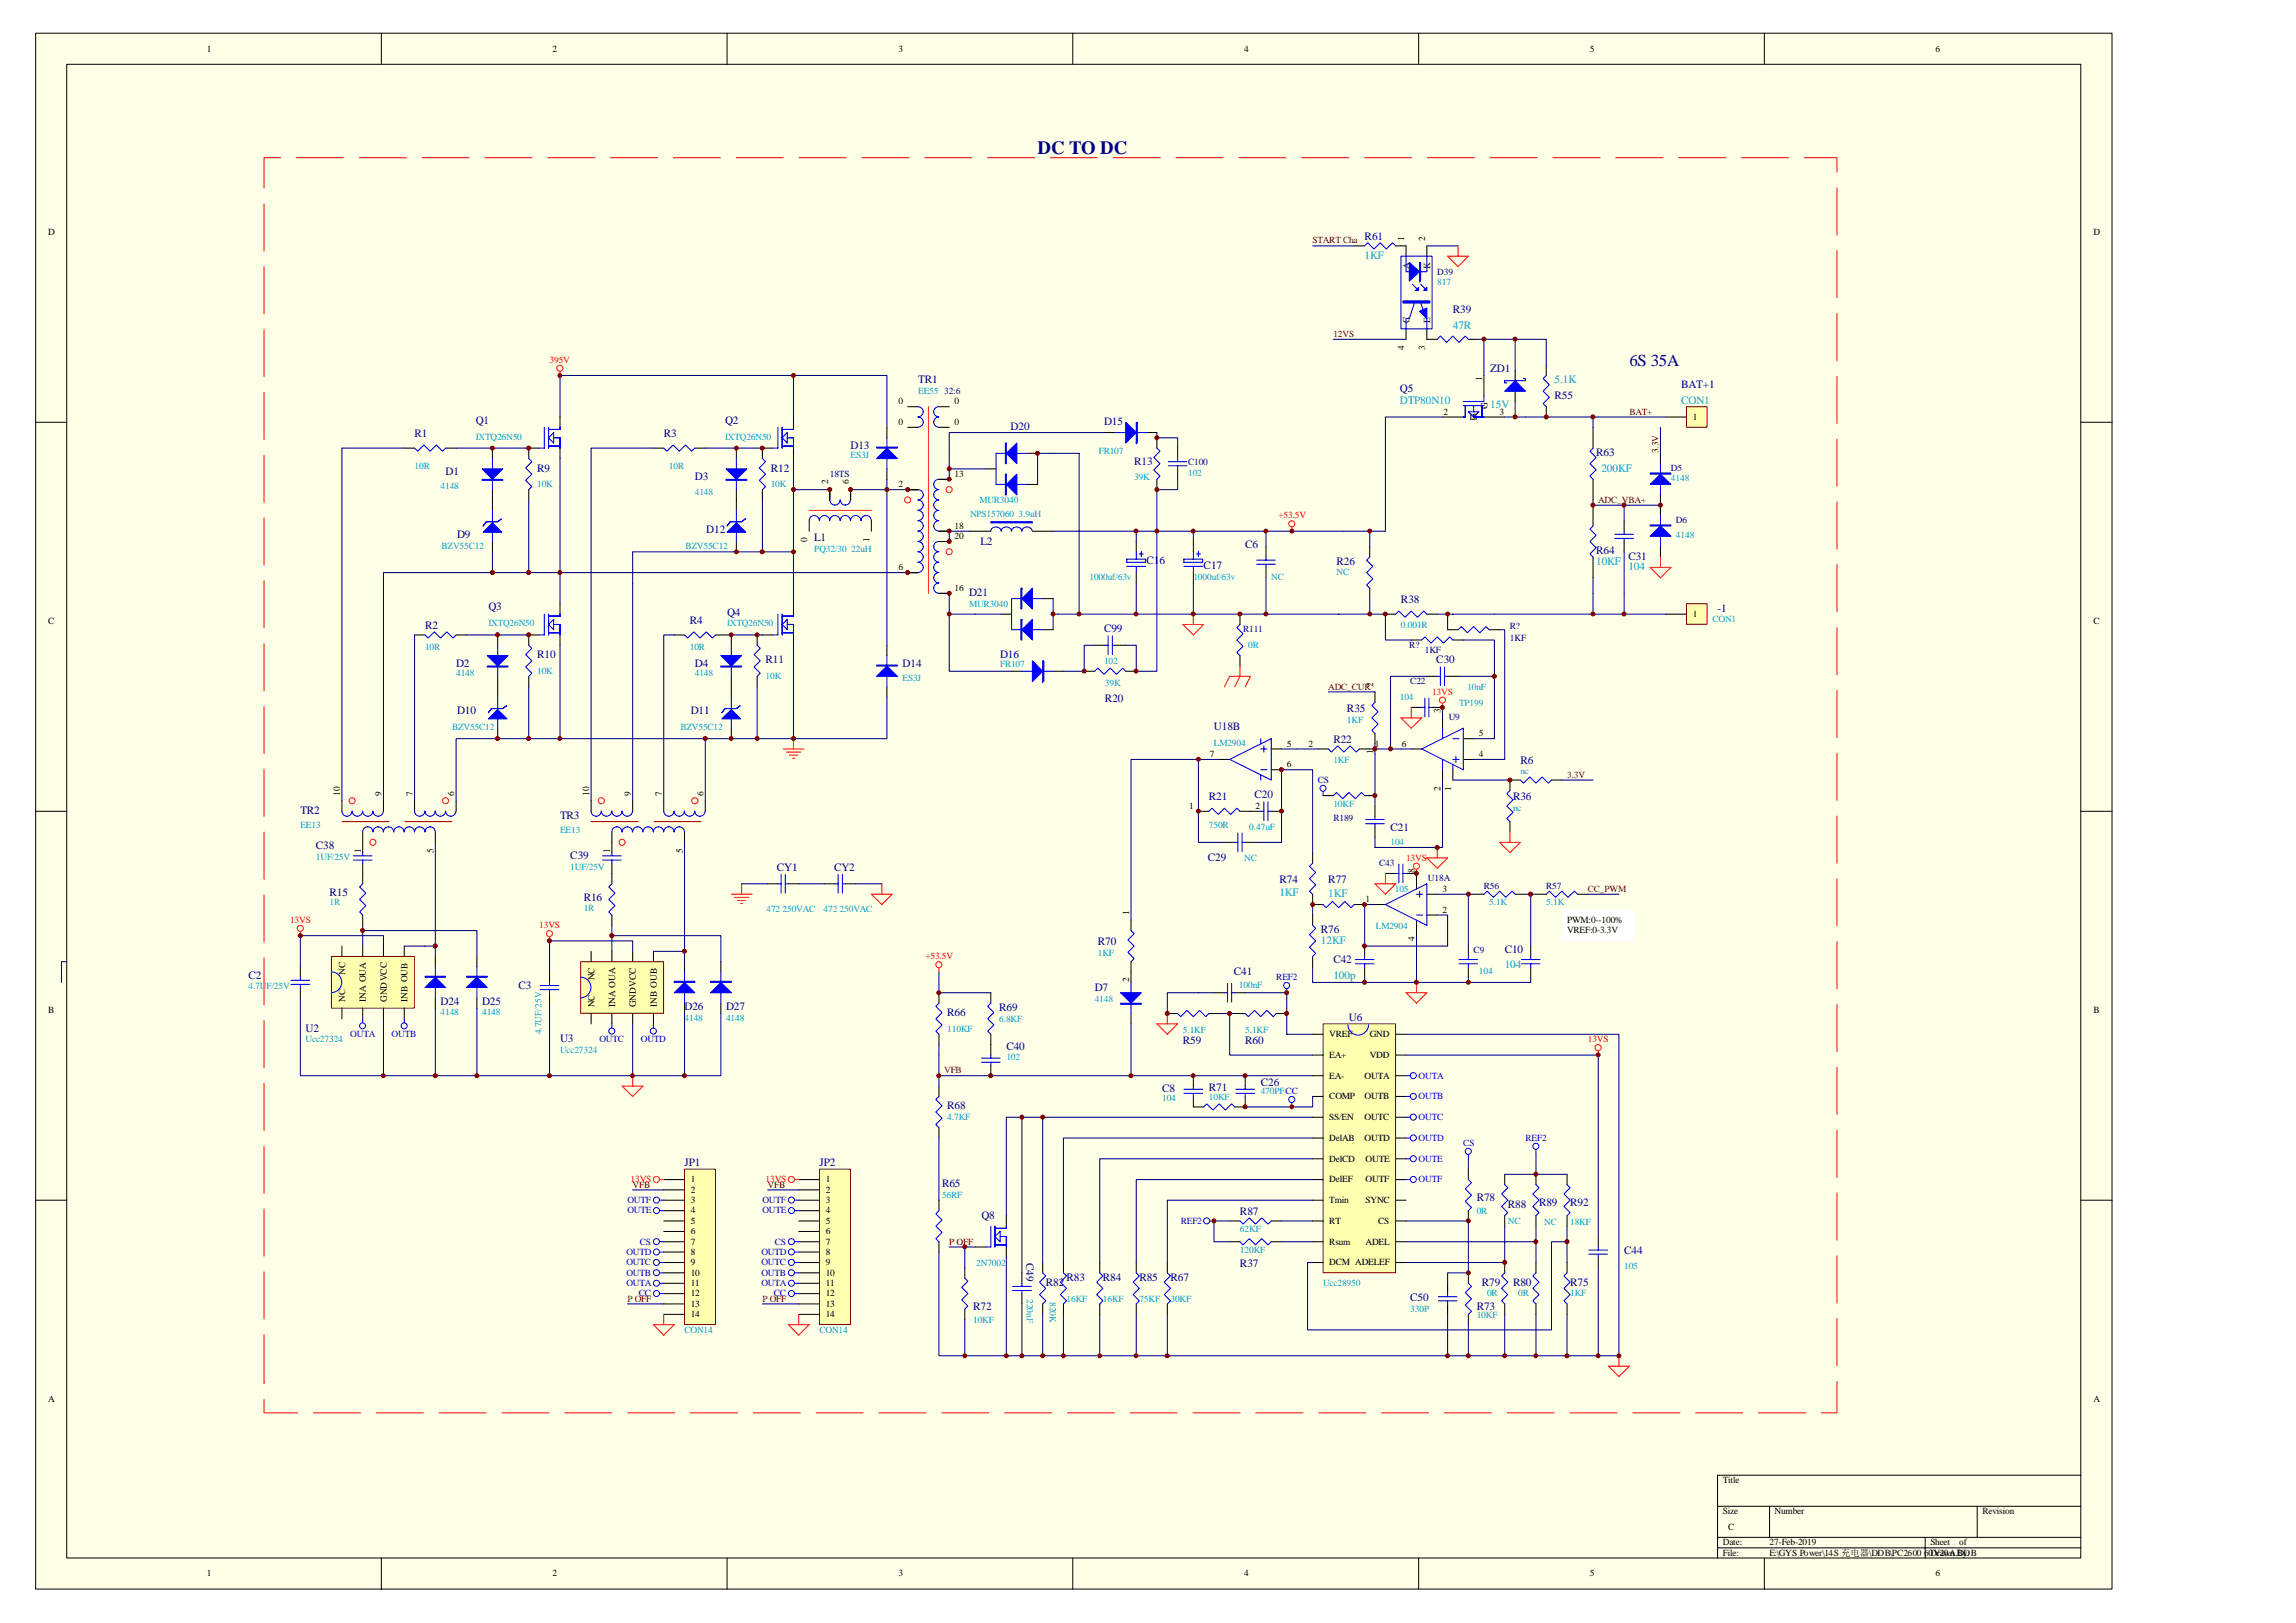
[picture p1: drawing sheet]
<svg xmlns="http://www.w3.org/2000/svg" width="297mm" height="210mm" viewBox="0 0 297 210" stroke-linecap="round" stroke-linejoin="round" font-family="sans-serif">
<defs><g id="words">
<text font-size="2.4" fill="#000080" x="134.2" y="19.9">DC TO DC</text>
<text font-size="2.2" fill="#000080" x="210.8" y="47.4">6S 35A</text>
<g font-size="1.5" fill="#000080">
<text x="176.5" y="31.1">R61</text>
<text x="188" y="40.5">R39</text>
<text x="118.8" y="49.6">TR1</text>
<text x="181.1" y="50.7">Q5</text>
<text x="192.8" y="48.1">ZD1</text>
<text x="201.1" y="51.6">R55</text>
<text x="217.5" y="50.2">BAT+1</text>
<text x="53.6" y="56.6">R1</text>
<text x="61.5" y="54.8">Q1</text>
<text x="85.9" y="56.6">R3</text>
<text x="93.8" y="54.8">Q2</text>
<text x="110" y="58">D13</text>
<text x="130.7" y="55.6">D20</text>
<text x="142.8" y="54.9">D15</text>
<text x="206.5" y="59">R63</text>
<text x="57.7" y="61.4">D1</text>
<text x="69.5" y="61">R9</text>
<text x="89.9" y="62.1">D3</text>
<text x="99.7" y="61">R12</text>
<text x="146.7" y="60.2">R13</text>
<text x="59.1" y="69.6">D9</text>
<text x="91.4" y="68.9">D12</text>
<text x="105.3" y="70">L1</text>
<text x="126.8" y="70.5">L2</text>
<text x="161.1" y="70.9">C6</text>
<text x="206.5" y="71.7">R64</text>
<text x="125.4" y="77.1">D21</text>
<text x="148.3" y="72.9">C16</text>
<text x="155.7" y="73.6">C17</text>
<text x="172.9" y="73.1">R26</text>
<text x="210.7" y="72.4">C31</text>
<text x="55" y="81.4">R2</text>
<text x="63.2" y="79">Q3</text>
<text x="89.2" y="80.7">R4</text>
<text x="94.1" y="79.7">Q4</text>
<text x="142.8" y="81.8">C99</text>
<text x="181.2" y="78">R38</text>
<text x="222.2" y="79.1">-1</text>
<text x="59" y="86.2">D2</text>
<text x="69.5" y="85.2">R10</text>
<text x="89.9" y="86.2">D4</text>
<text x="99" y="85.8">R11</text>
<text x="116.8" y="86.2">D14</text>
<text x="129.4" y="85.2">D16</text>
<text x="185.8" y="85.8">C30</text>
<text x="59.1" y="92.4">D10</text>
<text x="89.4" y="92.4">D11</text>
<text x="143" y="90.8">R20</text>
<text x="157.1" y="94.4">U18B</text>
<text x="174.3" y="92.1">R35</text>
<text x="172.5" y="96.2">R22</text>
<text x="196.7" y="98.8">R6</text>
<text x="38.9" y="105.3">TR2</text>
<text x="72.5" y="106">TR3</text>
<text x="156.4" y="103.5">R21</text>
<text x="162.3" y="103.3">C20</text>
<text x="179.9" y="107.6">C21</text>
<text x="195.7" y="103.5">R36</text>
<text x="40.9" y="109.9">C38</text>
<text x="73.8" y="111.2">C39</text>
<text x="100.5" y="112.7">CY1</text>
<text x="107.9" y="112.7">CY2</text>
<text x="156.2" y="111.3">C29</text>
<text x="42.6" y="115.9">R15</text>
<text x="75.5" y="116.6">R16</text>
<text x="165.5" y="114.3">R74</text>
<text x="171.8" y="114.3">R77</text>
<text x="142" y="122.3">R70</text>
<text x="170.9" y="120.7">R76</text>
<text x="172.5" y="124.6">C42</text>
<text x="194.7" y="123.3">C10</text>
<text x="32.1" y="126.6">C2</text>
<text x="57" y="130">D24</text>
<text x="62.4" y="130">D25</text>
<text x="67.1" y="128">C3</text>
<text x="88.6" y="130.7">D26</text>
<text x="93.9" y="130.7">D27</text>
<text x="122.6" y="131.5">R66</text>
<text x="129.3" y="130.8">R69</text>
<text x="141.6" y="128.2">D7</text>
<text x="159.6" y="126.1">C41</text>
<text x="39.5" y="133.5">U2</text>
<text x="72.5" y="134.8">U3</text>
<text x="130.2" y="135.9">C40</text>
<text x="153" y="135.1">R59</text>
<text x="161.1" y="135.1">R60</text>
<text x="174.5" y="132.1">U6</text>
<text x="122.6" y="143.5">R68</text>
<text x="150.3" y="141.3">C8</text>
<text x="156.4" y="141.1">R71</text>
<text x="163.1" y="140.4">C26</text>
<text x="88.6" y="150.9">JP1</text>
<text x="106" y="150.9">JP2</text>
<text x="121.9" y="153.6">R65</text>
<text x="191" y="155.3">R78</text>
<text x="127" y="157.8">Q8</text>
<text x="160.4" y="157.2">R87</text>
<text x="195.1" y="156.3">R88</text>
<text x="199.1" y="156">R89</text>
<text x="203.1" y="156">R92</text>
<text x="132.8" y="163.3" transform="rotate(90 132.8 163.3)">C49</text>
<text x="135.3" y="166.3">R82</text>
<text x="138" y="165.7">R83</text>
<text x="142.7" y="165.7">R84</text>
<text x="147.4" y="165.7">R85</text>
<text x="151.4" y="165.7">R67</text>
<text x="160.4" y="163.9">R37</text>
<text x="191.7" y="166.3">R79</text>
<text x="195.7" y="166.3">R80</text>
<text x="203.1" y="166.3">R75</text>
<text x="210.1" y="162.2">C44</text>
<text x="125.9" y="169.4">R72</text>
<text x="182.5" y="168.4">C50</text>
<text x="191" y="169.4">R73</text>
</g>
<g font-size="1.5" fill="#009cca">
<text x="176.5" y="33.5">1KF</text>
<text x="188" y="42.6">47R</text>
<text x="181.1" y="52.3">DTP80N10</text>
<text x="192.8" y="52.8">15V</text>
<text x="201.1" y="49.6">5.1K</text>
<text x="217.5" y="52.3">CON1</text>
<text x="207.2" y="61">200KF</text>
<text x="206.5" y="73.1">10KF</text>
<text x="210.7" y="73.7">104</text>
<text x="165.5" y="115.9">1KF</text>
<text x="171.8" y="116">1KF</text>
<text x="170.9" y="122.1">12KF</text>
<text x="194.7" y="125.3">104</text>
<text x="172.5" y="126.6">100p</text>
</g>
<g font-size="1.2">
<text x="26.8" y="6.7">1</text>
<text x="71.5" y="6.7">2</text>
<text x="116.2" y="6.7">3</text>
<text x="161" y="6.7">4</text>
<text x="205.7" y="6.7">5</text>
<text x="250.4" y="6.7">6</text>
<text x="6.2" y="30.4">D</text>
<text x="181.7" y="31.1" transform="rotate(-90 181.7 31.1)">1</text>
<text x="182.3" y="34.8" transform="rotate(-90 182.3 34.8)">A</text>
<text x="184.4" y="31.1" transform="rotate(-90 184.4 31.1)">2</text>
<text x="185" y="34.8" transform="rotate(-90 185 34.8)">K</text>
<text x="270.8" y="30.4">D</text>
<text x="182.3" y="41.7" transform="rotate(-90 182.3 41.7)">C</text>
<text x="185" y="41.7" transform="rotate(-90 185 41.7)">E</text>
<text x="181.7" y="45.2" transform="rotate(-90 181.7 45.2)">4</text>
<text x="184.4" y="45.2" transform="rotate(-90 184.4 45.2)">3</text>
<text x="116.2" y="52.3">0</text>
<text x="123.5" y="52.3">0</text>
<text x="186.8" y="53.7">2</text>
<text x="191.7" y="49.3" transform="rotate(-90 191.7 49.3)">1</text>
<text x="192.4" y="52.9" transform="rotate(-90 192.4 52.9)">G</text>
<text x="194" y="53.7">3</text>
<text x="116.2" y="55">0</text>
<text x="123.5" y="55">0</text>
<text x="190.1" y="54.3">DS</text>
<text x="219" y="54.3">1</text>
<text x="107.1" y="62.7" transform="rotate(-90 107.1 62.7)">2</text>
<text x="109.8" y="62.7" transform="rotate(-90 109.8 62.7)">6</text>
<text x="116.2" y="63.1">2</text>
<text x="123.5" y="61.7">13</text>
<text x="104.4" y="70.1" transform="rotate(-90 104.4 70.1)">0</text>
<text x="112.5" y="70.1" transform="rotate(-90 112.5 70.1)">1</text>
<text x="123.5" y="68.4">18</text>
<text x="123.5" y="69.8">20</text>
<text x="116.2" y="73.8">6</text>
<text x="123.5" y="76.5">16</text>
<text x="6.2" y="80.8">C</text>
<text x="219" y="79.8">1</text>
<text x="270.8" y="80.8">C</text>
<text x="177.6" y="88.9" transform="rotate(-90 177.6 88.9)">2</text>
<text x="186.4" y="92.2" transform="rotate(-90 186.4 92.2)">3</text>
<text x="191.3" y="95.2">5</text>
<text x="156.5" y="97.9">7</text>
<text x="166.5" y="96.6">5</text>
<text x="166.5" y="99.3">6</text>
<text x="169.3" y="96.6">2</text>
<text x="177.6" y="97.6" transform="rotate(-90 177.6 97.6)">1</text>
<text x="177.9" y="96.6">1</text>
<text x="181.4" y="96.6">6</text>
<text x="191.3" y="97.9">4</text>
<text x="44" y="102.9" transform="rotate(-90 44 102.9)">10</text>
<text x="49.4" y="102.9" transform="rotate(-90 49.4 102.9)">9</text>
<text x="53.4" y="102.9" transform="rotate(-90 53.4 102.9)">7</text>
<text x="58.8" y="102.9" transform="rotate(-90 58.8 102.9)">6</text>
<text x="76.2" y="102.9" transform="rotate(-90 76.2 102.9)">10</text>
<text x="81.6" y="102.9" transform="rotate(-90 81.6 102.9)">9</text>
<text x="85.6" y="102.9" transform="rotate(-90 85.6 102.9)">7</text>
<text x="91" y="102.9" transform="rotate(-90 91 102.9)">6</text>
<text x="153.8" y="104.6">1</text>
<text x="162.4" y="104.6">2</text>
<text x="186.4" y="102.3" transform="rotate(-90 186.4 102.3)">2</text>
<text x="187.7" y="102.3" transform="rotate(-90 187.7 102.3)">1</text>
<text x="46.7" y="110.3" transform="rotate(-90 46.7 110.3)">1</text>
<text x="56.1" y="110.3" transform="rotate(-90 56.1 110.3)">5</text>
<text x="78.9" y="110.3" transform="rotate(-90 78.9 110.3)">1</text>
<text x="88.3" y="110.3" transform="rotate(-90 88.3 110.3)">5</text>
<text x="183" y="113" transform="rotate(-90 183 113)">8</text>
<text x="146.1" y="118.4" transform="rotate(-90 146.1 118.4)">1</text>
<text x="176.7" y="116.7">1</text>
<text x="186.6" y="118.1">2</text>
<text x="186.6" y="115.4">3</text>
<text x="202.7" y="119.4">PWM:0--100%</text>
<text x="183" y="121.7" transform="rotate(-90 183 121.7)">4</text>
<text x="202.7" y="120.8">VREF:0-3.3V</text>
<text x="6.2" y="131.1">B</text>
<text x="44.7" y="129.6" transform="rotate(-90 44.7 129.6)">NC</text>
<text x="44.7" y="126.2" transform="rotate(-90 44.7 126.2)">NC</text>
<text x="47.3" y="129.6" transform="rotate(-90 47.3 129.6)">INA OUA</text>
<text x="50" y="129.6" transform="rotate(-90 50 129.6)">GNDVCC</text>
<text x="52.7" y="129.6" transform="rotate(-90 52.7 129.6)">INB OUB</text>
<text x="76.9" y="130.3" transform="rotate(-90 76.9 130.3)">NC</text>
<text x="76.9" y="126.8" transform="rotate(-90 76.9 126.8)">NC</text>
<text x="79.6" y="130.3" transform="rotate(-90 79.6 130.3)">INA OUA</text>
<text x="82.3" y="130.3" transform="rotate(-90 82.3 130.3)">GNDVCC</text>
<text x="85" y="130.3" transform="rotate(-90 85 130.3)">INB OUB</text>
<text x="146.1" y="127.1" transform="rotate(-90 146.1 127.1)">2</text>
<text x="270.8" y="131.1">B</text>
<text x="172" y="134.2">VREF</text>
<text x="172" y="136.9">EA+</text>
<text x="177.2" y="136.9">VDD</text>
<text x="177.2" y="134.2">GND</text>
<text x="172" y="139.6">EA-</text>
<text x="172" y="142.2">COMP</text>
<text x="176.5" y="142.2">OUTB</text>
<text x="176.5" y="139.6">OUTA</text>
<text x="172" y="144.9">SS/EN</text>
<text x="172" y="147.6">DelAB</text>
<text x="176.5" y="147.6">OUTD</text>
<text x="176.5" y="144.9">OUTC</text>
<text x="89.4" y="153">1</text>
<text x="89.4" y="154.3">2</text>
<text x="89.4" y="155.7">3</text>
<text x="106.8" y="153">1</text>
<text x="106.8" y="154.3">2</text>
<text x="106.8" y="155.7">3</text>
<text x="172" y="150.3">DelCD</text>
<text x="172" y="153">DelEF</text>
<text x="172" y="155.7">Tmin</text>
<text x="176.7" y="155.7">SYNC</text>
<text x="176.7" y="153">OUTF</text>
<text x="176.7" y="150.3">OUTE</text>
<text x="89.4" y="157">4</text>
<text x="89.4" y="158.3">5</text>
<text x="89.4" y="159.7">6</text>
<text x="89.4" y="161">7</text>
<text x="106.8" y="157">4</text>
<text x="106.8" y="158.3">5</text>
<text x="106.8" y="159.7">6</text>
<text x="106.8" y="161">7</text>
<text x="172" y="158.3">RT</text>
<text x="172" y="161">Rsum</text>
<text x="176.7" y="161">ADEL</text>
<text x="178.3" y="158.3">CS</text>
<text x="89.4" y="162.4">8</text>
<text x="89.4" y="163.7">9</text>
<text x="89.4" y="165.1">10</text>
<text x="89.4" y="166.4">11</text>
<text x="89.4" y="167.7">12</text>
<text x="106.8" y="162.4">8</text>
<text x="106.8" y="163.7">9</text>
<text x="106.8" y="165.1">10</text>
<text x="106.8" y="166.4">11</text>
<text x="106.8" y="167.7">12</text>
<text x="172" y="163.7">DCM ADELEF</text>
<text x="89.4" y="169.1">13</text>
<text x="89.4" y="170.4">14</text>
<text x="106.8" y="169.1">13</text>
<text x="106.8" y="170.4">14</text>
<text x="6.2" y="181.4">A</text>
<text x="270.8" y="181.4">A</text>
<text x="222.9" y="191.9">Title</text>
<text x="222.9" y="195.9">Size</text>
<text x="223.6" y="197.9">C</text>
<text x="229.6" y="195.9">Number</text>
<text x="256.5" y="195.9">Revision</text>
<text x="26.8" y="204">1</text>
<text x="71.5" y="204">2</text>
<text x="116.2" y="204">3</text>
<text x="161" y="204">4</text>
<text x="205.7" y="204">5</text>
<text x="222.9" y="199.9">Date:</text>
<text x="222.9" y="201.3">File:</text>
<text x="228.9" y="201.3">E:\GYS Power\14S 充电器\DDB\PC2600 60V20A.DDB</text>
<text x="228.9" y="199.9">27-Feb-2019</text>
<text x="249.7" y="199.9">Sheet</text>
<text x="249.7" y="201.3">Drawn By:</text>
<text x="250.4" y="204">6</text>
<text x="253.5" y="199.9">of</text>
</g>
<g font-size="1.2" fill="#800000">
<text x="169.8" y="31.5">START Cha</text>
<text x="172.5" y="43.6">12VS</text>
<text x="210.8" y="53.7">BAT+</text>
<text x="214.6" y="58.7" transform="rotate(-90 214.6 58.7)">3.3V</text>
<text x="206.8" y="65.1">ADC_VBA+</text>
<text x="171.8" y="89.2">ADC_CUR</text>
<text x="202.7" y="100.6">3.3V</text>
<text x="205.4" y="115.4">CC_PWM</text>
<text x="122.1" y="138.9">VFB</text>
<text x="81.8" y="153.6">VFB</text>
<text x="99.3" y="153.6">VFB</text>
<text x="122.8" y="161">P OFF</text>
<text x="81.2" y="168.4">P OFF</text>
<text x="98.6" y="168.4">P OFF</text>
</g>
<g font-size="1.2" fill="#000080">
<text x="185.9" y="35.5">D39</text>
<text x="122.1" y="51">32:6</text>
<text x="107.4" y="61.7">18TS</text>
<text x="153.7" y="60.2">C100</text>
<text x="216.2" y="60.9">D5</text>
<text x="216.8" y="67.6">D6</text>
<text x="160.8" y="81.8">R111</text>
<text x="182.3" y="83.8">R?</text>
<text x="195.3" y="81.4">R?</text>
<text x="195.3" y="82.9">1KF</text>
<text x="182.5" y="88.5">C22</text>
<text x="184.3" y="84.5">1KF</text>
<text x="187.4" y="93.1">U9</text>
<text x="172.5" y="106.3">R189</text>
<text x="178.4" y="112">C43</text>
<text x="184.7" y="113.9">U18A</text>
<text x="192" y="115">R56</text>
<text x="200" y="115">R57</text>
<text x="190.6" y="123.3">C9</text>
</g>
<g font-size="1.2" fill="#009cca">
<text x="185.9" y="36.9">817</text>
<text x="118.8" y="51">EE55</text>
<text x="61.5" y="56.9">IXTQ26N50</text>
<text x="93.8" y="56.9">IXTQ26N50</text>
<text x="110" y="59.3">ES3J</text>
<text x="142.2" y="58.8">FR107</text>
<text x="53.6" y="60.6">10R</text>
<text x="57" y="63.3">4148</text>
<text x="69.5" y="63.1">10K</text>
<text x="86.5" y="60.6">10R</text>
<text x="89.9" y="64">4148</text>
<text x="99.7" y="63.1">10K</text>
<text x="126.7" y="65.1">MUR3040</text>
<text x="146.7" y="62.1">39K</text>
<text x="153.7" y="61.6">102</text>
<text x="216.2" y="62.2">4148</text>
<text x="57.1" y="71">BZV55C12</text>
<text x="88.7" y="71">BZV55C12</text>
<text x="105.3" y="71.4">PQ32/30 22uH</text>
<text x="125.5" y="66.9">NPS157060 3.9uH</text>
<text x="216.8" y="69.6">4148</text>
<text x="140.9" y="75">1000uf/63v</text>
<text x="154.4" y="75">1000uf/63v</text>
<text x="164.5" y="75">NC</text>
<text x="172.9" y="74.4">NC</text>
<text x="63.2" y="81">IXTQ26N50</text>
<text x="94.1" y="81">IXTQ26N50</text>
<text x="125.4" y="78.5">MUR3040</text>
<text x="161.5" y="83.8">0R</text>
<text x="181.2" y="81.3">0.001R</text>
<text x="221.5" y="80.5">CON1</text>
<text x="55" y="84.1">10R</text>
<text x="59" y="87.5">4148</text>
<text x="69.5" y="87.2">10K</text>
<text x="89.2" y="84.1">10R</text>
<text x="89.9" y="87.5">4148</text>
<text x="99" y="87.9">10K</text>
<text x="116.8" y="88.1">ES3J</text>
<text x="129.4" y="86.3">FR107</text>
<text x="142.8" y="85.9">102</text>
<text x="143" y="88.8">39K</text>
<text x="189.8" y="89.2">10nF</text>
<text x="58.5" y="94.4">BZV55C12</text>
<text x="88" y="94.4">BZV55C12</text>
<text x="174.3" y="93.5">1KF</text>
<text x="181.1" y="90.6">104</text>
<text x="188.8" y="91.4">TP199</text>
<text x="157.1" y="96.5">LM2904</text>
<text x="172.5" y="98.7">1KF</text>
<text x="196.7" y="100.1">nc</text>
<text x="38.9" y="107.1">EE13</text>
<text x="72.5" y="107.7">EE13</text>
<text x="156.4" y="107.1">750R</text>
<text x="161.6" y="107.3">0.47uF</text>
<text x="172.5" y="104.4">10KF</text>
<text x="195.7" y="104.9">nc</text>
<text x="40.9" y="111.2">1UF/25V</text>
<text x="73.8" y="112.6">1UF/25V</text>
<text x="161" y="111.4">NC</text>
<text x="179.9" y="109.3">104</text>
<text x="42.6" y="117.1">1R</text>
<text x="75.5" y="117.8">1R</text>
<text x="99.2" y="117.9">472 250VAC</text>
<text x="106.5" y="117.9">472 250VAC</text>
<text x="180.4" y="115.4">105</text>
<text x="192.7" y="117.1">5.1K</text>
<text x="200" y="117.1">5.1K</text>
<text x="142" y="123.7">1KF</text>
<text x="178" y="120.2">LM2904</text>
<text x="191.3" y="126">104</text>
<text x="32.1" y="128">4.7UF/25V</text>
<text x="57" y="131.4">4148</text>
<text x="62.4" y="131.4">4148</text>
<text x="141.6" y="129.6">4148</text>
<text x="160.3" y="127.9">100nF</text>
<text x="39.5" y="134.9">Ucc27324</text>
<text x="70.1" y="133.8" transform="rotate(-90 70.1 133.8)">4.7UF/25V</text>
<text x="72.5" y="136.2">Ucc27324</text>
<text x="88.6" y="132">4148</text>
<text x="93.9" y="132">4148</text>
<text x="122.6" y="133.5">110KF</text>
<text x="129.3" y="132.2">6.8KF</text>
<text x="130.2" y="137.1">102</text>
<text x="153" y="133.6">5.1KF</text>
<text x="161.1" y="133.6">5.1KF</text>
<text x="150.3" y="142.5">104</text>
<text x="156.4" y="142.4">10KF</text>
<text x="163.1" y="141.6">470PFCC</text>
<text x="122.6" y="144.9">4.7KF</text>
<text x="121.9" y="155">56RF</text>
<text x="160.4" y="159.4">62KF</text>
<text x="191" y="157.1">0R</text>
<text x="195.1" y="158.3">NC</text>
<text x="199.8" y="158.5">NC</text>
<text x="203.1" y="158.5">18KF</text>
<text x="126.3" y="163.8">2N7002</text>
<text x="160.4" y="162.1">120KF</text>
<text x="171.2" y="166.4">Ucc28950</text>
<text x="192.4" y="167.7">0R</text>
<text x="196.4" y="167.7">0R</text>
<text x="203.1" y="167.7">1KF</text>
<text x="210.1" y="164.2">105</text>
<text x="88.6" y="172.4">CON14</text>
<text x="106" y="172.4">CON14</text>
<text x="125.9" y="171.2">10KF</text>
<text x="132.9" y="168" transform="rotate(90 132.9 168)">220nF</text>
<text x="135.8" y="168.4" transform="rotate(90 135.8 168.4)">820K</text>
<text x="138" y="168.4">16KF</text>
<text x="142.7" y="168.4">16KF</text>
<text x="147.4" y="168.4">75KF</text>
<text x="151.4" y="168.4">30KF</text>
<text x="182.5" y="169.7">330P</text>
<text x="191" y="170.5">10KF</text>
</g>
<g font-size="1.2" fill="#f00">
<text x="71.1" y="46.9">395V</text>
<text x="165.4" y="67.1">+53.5V</text>
<text x="185.3" y="89.9">13VS</text>
<text x="181.9" y="111.4">13VS</text>
<text x="37.5" y="119.4">13VS</text>
<text x="69.8" y="120.1">13VS</text>
<text x="119.7" y="124.1">+53.5V</text>
<text x="205.4" y="134.9">13VS</text>
<text x="81.6" y="153">13VS</text>
<text x="99" y="153">13VS</text>
</g>
<g font-size="1.2" fill="#00f">
<text x="170.5" y="101.3">CS</text>
<text x="165.1" y="126.8">REF2</text>
<text x="45.3" y="134.2">OUTA</text>
<text x="50.7" y="134.2">OUTB</text>
<text x="77.6" y="134.9">OUTC</text>
<text x="82.9" y="134.9">OUTD</text>
<text x="183.5" y="139.6">OUTA</text>
<text x="183.5" y="142.2">OUTB</text>
<text x="183.5" y="144.9">OUTC</text>
<text x="183.5" y="147.6">OUTD</text>
<text x="189.3" y="148.3">CS</text>
<text x="197.4" y="147.6">REF2</text>
<text x="81.2" y="155.7">OUTF</text>
<text x="98.6" y="155.7">OUTF</text>
<text x="183.5" y="150.3">OUTE</text>
<text x="183.5" y="153">OUTF</text>
<text x="81.2" y="157">OUTE</text>
<text x="82.8" y="161">CS</text>
<text x="98.6" y="157">OUTE</text>
<text x="100.2" y="161">CS</text>
<text x="152.8" y="158.3">REF2</text>
<text x="81" y="166.4">OUTA</text>
<text x="81" y="165.1">OUTB</text>
<text x="81" y="163.7">OUTC</text>
<text x="81" y="162.4">OUTD</text>
<text x="82.7" y="167.7">CC</text>
<text x="98.5" y="166.4">OUTA</text>
<text x="98.5" y="165.1">OUTB</text>
<text x="98.5" y="163.7">OUTC</text>
<text x="98.5" y="162.4">OUTD</text>
<text x="100.1" y="167.7">CC</text>
</g>
</g></defs>
<path d="M4.6 4.3h268.6v201.3h-268.6z" fill="#ffffe8"/>
<g fill="none" stroke="#000" stroke-width=".13">
<path d="M4.6 4.3h268.6v201.3h-268.6zM8.6 8.3h260.6v193.3h-260.6zM49.3 4.3v4M94.1 4.3v4M138.8 4.3v4M183.5 4.3v4M228.3 4.3v4M4.6 54.6h4M52.3 58h1.3M57.7 58h1.3M100 58h-1.4v1.3M102.7 54v1.3"/>
<path d="M102.7 58v1.3M132.9 58.7h1.3M149.7 56.6v1.4M269.2 54.6h4.1M98.6 63.4v1.3M102.7 78.1v1.4M127.5 60.7h1.4M129.5 79.5h1.4M132.9 62.7h1.3M134.9 77.4h1.3M147 70.1v1.3M147 74.1v1.3"/>
<path d="M149.7 62v1.4M98.6 82.1h1.4M102.7 82.1v1.4M134.9 81.5h1.3M140.3 86.8h1.3M145.6 86.8h1.4M4.6 105h4M76.5 103.6v1.4M79.2 107.6v1.4M81.8 103.6v1.4M85.9 103.6v1.4M88.6 107.6v1.4"/>
<path d="M91.2 103.6v1.4M269.2 105h4.1M157.1 128.4h1.3M159.7 128.4h1.4M4.6 155.3h4M206.8 160v1.3M269.2 155.3h4.1M132.2 164.7v1.3M132.2 167.4v1.3M194.7 163.3v1.4M194.7 168.7v1.4M198.7 163.3v1.4"/>
<path d="M198.7 168.7v1.4M206.8 162.7v1.3M222.2 194.9h47M222.2 198.9h47M228.9 194.9v4M249.1 198.9v2.7M255.8 194.9v4M269.2 190.9h-47v10.7M49.3 201.6v4M94.1 201.6v4M138.8 201.6v4M183.5 201.6v4"/>
<path d="M222.2 200.3h47M228.3 201.6v4"/>
</g>
<path d="M8.6 124.4h-.6v2.7" fill="none" stroke="#000080" stroke-width=".13"/>
<g fill="none" stroke="#00f" stroke-width=".13">
<path d="M53.6 58l.4 .4 .8-.8 .8 .8 .8-.8 .9 .8 .4-.4M98.6 59.3l.4 .4-.8 .8 .8 .8-.8 .8 .8 .8-.4 .5M100.6 55.3v2.7h-.6M101.2 55.3v2.7M101.2 57.7h1.5M101.9 56.6h.8v1.4M101.9 56v1.3l-.7-.7zM102.7 55.3v.3h-1.5M132.9 58.7h-4v4h4M149.7 58l.4 .4-.8 .8 .8 .8-.8 .8 .8 .8-.4 .4M100.6 79.5v2.6h-.6M101.2 79.5v2.6"/>
<path d="M102.7 79.5v.2h-1.5M134.9 77.4h-4v4.1h4M145.8 72.3h2.4v.4h-2.4zM145.8 73.3h2.4M147 71.4v.9M147 73.3v.8M147.4 71.7h.5M147.7 71.4v.5M101.2 81.9h1.5M101.9 80.8h.8v1.3M101.9 80.1v1.4l-.7-.7zM141.6 86.8l.4-.4 .8 .8 .8-.8 .8 .8 .8-.8 .4 .4"/>
<path d="M76.5 104.9a.66 .66 0 0 0 .6 .7 .66 .66 0 0 0 .7-.7M77.8 104.9a.67 .67 0 0 0 .7 .7 .67 .67 0 0 0 .6-.7M79.2 104.9a.66 .66 0 0 0 .6 .7 .66 .66 0 0 0 .7-.7M79.2 107.6a.66 .66 0 0 1 .6-.6 .66 .66 0 0 1 .7 .6M80.5 104.9a.67 .67 0 0 0 .7 .7 .67 .67 0 0 0 .6-.7M80.5 107.6a.67 .67 0 0 1 .7-.6 .67 .67 0 0 1 .6 .6M81.8 107.6a.66 .66 0 0 1 .7-.6 .66 .66 0 0 1 .7 .6M83.2 107.6a.67 .67 0 0 1 .6-.6 .67 .67 0 0 1 .7 .6M84.5 107.6a.66 .66 0 0 1 .7-.6 .66 .66 0 0 1 .6 .6M85.9 104.9a.67 .67 0 0 0 .6 .7 .67 .67 0 0 0 .7-.7M85.9 107.6a.67 .67 0 0 1 .6-.6 .67 .67 0 0 1 .7 .6M87.2 104.9a.66 .66 0 0 0 .7 .7 .66 .66 0 0 0 .6-.7"/>
<path d="M87.2 107.6a.66 .66 0 0 1 .7-.6 .66 .66 0 0 1 .6 .6M88.6 104.9a.67 .67 0 0 0 .6 .7 .67 .67 0 0 0 .7-.7 .67 .67 0 0 0 .7 .7 .67 .67 0 0 0 .6-.7M158.4 128.4h.4M158.8 127.2v2.4M159.3 128.4h.4M159.3 127.2v2.4M131 166.4h2.4M131 167h2.4M132.2 166v.4M132.2 167v.4M194.7 164.7l-.4 .4 .8 .8-.8 .8 .8 .8-.8 .8 .4 .4M198.7 164.7l-.4 .4 .8 .8-.8 .8 .8 .8-.8 .8 .4 .4"/>
<path d="M205.5 162.3h2.5M205.5 161.7h2.5M206.8 161.3v.4M206.8 162.3v.4"/>
</g>
<g fill="#00f" stroke="#00f" stroke-width=".13">
<path d="M132.2 81.5l1.4-1.4v2.7z"/>
<path d="M132.2 77.4l1.4-1.3v2.7z"/>
<path d="M130.2 62.7l1.3-1.4v2.7z"/>
<path d="M130.2 58.7l1.3-1.4v2.7z"/>
<path d="M132.1 80.1v2.7h.1v-2.7z" fill-rule="evenodd"/>
<path d="M132.1 76.1v2.7h.1v-2.7z" fill-rule="evenodd"/>
<path d="M130.1 61.3v2.7h.1v-2.7z" fill-rule="evenodd"/>
<path d="M130.1 57.3v2.7h.1v-2.7z" fill-rule="evenodd"/>
</g>
<path d="M76.5 106.3h14.7" fill="none" stroke="#bf0000" stroke-width=".13" stroke-dasharray="6.1 2"/>
<g fill="#ffffe8" stroke="#f00" stroke-width=".13">
<circle cx="77.8" cy="103.6" r=".39"/>
<circle cx="89.9" cy="103.6" r=".4"/>
<circle cx="80.5" cy="109" r=".39"/>
</g>
<g fill="none" stroke="#f00" stroke-width=".13">
<path d="M120.1 52.6v24.2M154.4 79.5v1.3M101.3 96.9h2.7M101.7 97.3h1.9M102.1 97.7h1.1M102.5 98.1h.3M102.7 95.6v1.3M153 80.8h2.7l-1.3 1.3zM121.5 125.2v.6M206.8 136v.5"/>
<circle cx="117.4" cy="64.7" r=".39"/>
<circle cx="122.8" cy="71.4" r=".39"/>
<circle cx="122.8" cy="63.3" r=".39"/>
<circle cx="121.5" cy="124.8" r=".39"/>
<circle cx="206.8" cy="135.5" r=".4"/>
</g>
<g fill="none" stroke="#000" stroke-width=".13">
<path d="M117.4 52.6h1.4M117.4 55.3h1.4M121.5 52.6h1.3M121.5 55.3h1.3M117.4 63.4h1.4M117.4 74.1h1.4M121.5 68.7h1.3M121.5 62h1.3M121.5 76.8h1.3M121.5 70.1h1.3M114.7 83.5v1.3M114.7 88.9v1.3"/>
<path d="M141.6 83.5h1.4M144.3 83.5h1.3M46.9 109v1.3M46.9 111.7v2.6M46.9 118.4v1.3M56.3 123.7v1.4M56.3 129.1v1.4M71.1 125.8v1.3M71.1 128.4v1.4M121.5 128.4v1.4M121.5 133.8v1.3M151 131.1h1.4"/>
<path d="M154.4 139.2v1.3M156.4 131.1h1.3M159.7 131.1h1.4M161.1 139.2v1.3M165.1 131.1h1.4M121.5 140.5v1.4M121.5 145.9v1.3M121.5 155.3v1.3M154.4 141.9v1.3h1.3M161.1 141.9v1.3h-1.4M190 151.3v1.3M190 156.6v1.4"/>
<path d="M194.7 151.9v1.4M194.7 157.3v1.3M198.7 151.9v1.4M198.7 157.3v1.3M121.5 160.7v1.3M187.3 166v1.4M187.3 168.7v1.4"/>
</g>
<g fill="none" stroke="#00f" stroke-width=".13">
<path d="M118.8 52.6a.67 .67 0 0 1 .6 .7 .67 .67 0 0 1-.6 .7 .66 .66 0 0 1 .6 .6 .66 .66 0 0 1-.6 .7M121.5 52.6a.67 .67 0 0 0-.7 .7 .67 .67 0 0 0 .7 .7 .66 .66 0 0 0-.7 .6 .66 .66 0 0 0 .7 .7M118.8 63.4a.66 .66 0 0 1 .6 .6 .66 .66 0 0 1-.6 .7M118.8 64.7a.67 .67 0 0 1 .6 .7 .67 .67 0 0 1-.6 .6M118.8 66a.66 .66 0 0 1 .6 .7 .66 .66 0 0 1-.6 .7M118.8 67.4a.67 .67 0 0 1 .6 .6 .67 .67 0 0 1-.6 .7M118.8 68.7a.66 .66 0 0 1 .6 .7 .66 .66 0 0 1-.6 .6 .67 .67 0 0 1 .6 .7 .67 .67 0 0 1-.6 .7 .68 .68 0 0 1 .6 .7 .68 .68 0 0 1-.6 .6 .67 .67 0 0 1 .6 .7 .67 .67 0 0 1-.6 .7M121.5 74.1a.68 .68 0 0 0-.7 .7 .68 .68 0 0 0 .7 .6 .66 .66 0 0 0-.7 .7 .66 .66 0 0 0 .7 .7M121.5 70.1a.67 .67 0 0 0-.7 .6 .67 .67 0 0 0 .7 .7 .68 .68 0 0 0-.7 .7 .68 .68 0 0 0 .7 .6 .66 .66 0 0 0-.7 .7 .66 .66 0 0 0 .7 .7M121.5 67.4a.67 .67 0 0 0-.7 .6 .67 .67 0 0 0 .7 .7M121.5 66a.66 .66 0 0 0-.7 .7 .66 .66 0 0 0 .7 .7M121.5 64.7a.67 .67 0 0 0-.7 .7 .67 .67 0 0 0 .7 .6"/>
<path d="M121.5 63.4a.66 .66 0 0 0-.7 .6 .66 .66 0 0 0 .7 .7M121.5 62a.66 .66 0 0 0-.7 .7 .66 .66 0 0 0 .7 .6M114.7 84.8v4.1M143 83.5h.4M143.4 82.3v2.4M143.9 83.5h.4M143.9 82.3v2.4M45.7 111.3h2.4M45.7 110.7h2.4M46.9 114.3l-.4 .4 .8 .8-.8 .9 .8 .8-.8 .8 .4 .4M46.9 110.3v.4M46.9 111.3v.4"/>
<path d="M56.3 125.1v4M69.9 128h2.4M69.9 127.5h2.4M71.1 127.1v.4M71.1 128v.4M121.5 129.8l-.4 .4 .8 .8-.8 .8 .8 .8-.8 .8 .4 .4M152.4 131.1l.4 .4 .8-.8 .8 .8 .8-.8 .8 .8 .4-.4M161.1 131.1l.4 .4 .8-.8 .8 .8 .8-.8 .8 .8 .4-.4M121.5 156.6l-.4 .4 .8 .8-.8 .8 .8 .8-.8 .9 .4 .4M121.5 141.9l-.4 .4 .8 .8-.8 .8 .8 .8-.8 .8 .4 .4M153.2 141.5h2.4M153.2 140.9h2.4"/>
<path d="M154.4 140.5v.4M154.4 141.5v.4M155.7 143.2l.4-.4 .8 .8 .8-.8 .8 .8 .8-.8 .4 .4M159.9 141.5h2.4M159.9 140.9h2.4M161.1 140.5v.4M161.1 141.5v.4M190 152.6l.4 .4-.8 .8 .8 .8-.8 .8 .8 .8-.4 .4M194.7 153.3l.4 .4-.8 .8 .8 .8-.8 .8 .8 .8-.4 .4M198.7 153.3l.4 .4-.8 .8 .8 .8-.8 .8 .8 .8-.4 .4M186.1 168.3h2.4M186.1 167.8h2.4"/>
<path d="M187.3 167.4v.4M187.3 168.3v.4"/>
</g>
<path d="M121.5 125.8v2.6M121.5 135.1v1.4M121.5 147.2v8.1" fill="none" stroke="#000080" stroke-width=".13"/>
<g fill="#00f" stroke="#00f" stroke-width=".13">
<path d="M113.4 87.5l1.3-1.3 1.4 1.3z"/>
<path d="M55 127.8l1.3-1.4 1.4 1.4z"/>
<path d="M113.4 86h2.7v.2h-2.7z" fill-rule="evenodd"/>
<path d="M55 126.3h2.7v.1h-2.7z" fill-rule="evenodd"/>
</g>
<path d="M218.2 78.1h2.6v2.7h-2.6z" fill="#ffffb0"/>
<path d="M218.2 78.1h2.6v2.7h-2.6z" fill="none" stroke="#800000" stroke-width=".13"/>
<g fill="none" stroke="#000" stroke-width=".13">
<path d="M63.7 58v1.3M69.8 58h-1.4v1.3M72.5 54v1.3M72.5 58v1.3M95.3 58v1.3M114.7 55.3v1.3M63.7 63.4v2.6M63.7 70.1v1.3M68.4 63.4v1.3M72.5 78.1v1.4M95.3 63.4v2.6M95.3 70.1v1.3"/>
<path d="M104.7 67.4v1.3M107.4 63.4v1.3M110 63.4v1.3M112.7 67.4v1.3M114.7 60.7v1.3M125.5 68.7h2.7M133.6 68.7h2.6M154.4 70.1v1.3M154.4 74.1v1.3M163.8 70.7v1.4M163.8 73.4v1.4M177.2 70.7v1.4"/>
<path d="M177.2 76.1v1.3M179.2 79.5h1.4M184.6 79.5h1.3M215.5 79.5h2.7M64.4 82.1v1.4M64.4 87.5v2.7M64.4 94.2v1.4M68.4 87.5v1.4M69.8 82.1h-1.4v1.4M72.5 82.1v1.4M94.6 82.1v1.4M94.6 87.5v2.7"/>
<path d="M94.6 94.2v1.4M98 82.1v1.4M98 87.5v1.4M44.2 103.6v1.4M46.9 107.6v1.4M49.6 103.6v1.4M53.6 103.6v1.4M56.3 107.6v1.4M59 103.6v1.4"/>
</g>
<g fill="none" stroke="#00f" stroke-width=".13">
<path d="M63.7 59.3v4.1M68.4 59.3l.4 .4-.8 .8 .8 .8-.8 .8 .8 .8-.4 .5M70.4 55.3v2.7h-.6M71 55.3v2.7M71 57.7h1.5M71.6 56.6h.9v1.4M71.6 56v1.3l-.6-.7zM72.5 55.3v.3h-1.5M95.3 59.3v4.1M114.7 56.6v4.1M63.7 66v4.1M70.4 79.5v2.6h-.6"/>
<path d="M71 79.5v2.6M72.5 79.5v.2h-1.5M95.3 66v4.1M104.7 67.4a.66 .66 0 0 1 .6-.7 .66 .66 0 0 1 .7 .7M106 67.4a.66 .66 0 0 1 .7-.7 .66 .66 0 0 1 .6 .7 .68 .68 0 0 1 .7-.7 .68 .68 0 0 1 .7 .7M107.4 64.7a.67 .67 0 0 0 .6 .6 .67 .67 0 0 0 .7-.6M108.7 67.4a.66 .66 0 0 1 .7-.7 .66 .66 0 0 1 .6 .7 .68 .68 0 0 1 .7-.7 .68 .68 0 0 1 .7 .7 .67 .67 0 0 1 .6-.7 .67 .67 0 0 1 .7 .7M108.7 64.7a.66 .66 0 0 0 .7 .6 .66 .66 0 0 0 .6-.6M128.2 68.7a.68 .68 0 0 1 .6-.5 .68 .68 0 0 1 .7 .5M129.5 68.7a.67 .67 0 0 1 .7-.5 .67 .67 0 0 1 .6 .5 .68 .68 0 0 1 .7-.5 .68 .68 0 0 1 .7 .5M132.2 68.7a.68 .68 0 0 1 .7-.5 .68 .68 0 0 1 .6 .5M153.2 72.3h2.4v.4h-2.4z"/>
<path d="M153.2 73.3h2.4M154.4 71.4v.9M154.4 73.3v.8M154.8 71.7h.5M155 71.4v.5M162.6 73h2.4M162.6 72.5h2.4M163.8 72.1v.4M163.8 73v.4M177.2 72.1l-.4 .4 .8 .8-.8 .8 .8 .8-.8 .8 .4 .4M180.6 79.5l.4-.4 .8 .8 .8-.8 .8 .8 .8-.8 .4 .4M64.4 83.5v4"/>
<path d="M64.4 90.2v4M68.4 83.5l.4 .4-.8 .8 .8 .8-.8 .8 .8 .8-.4 .4M71 81.9h1.5M71.6 80.8h.9v1.3M71.6 80.1v1.4l-.6-.7zM94.6 83.5v4M94.6 90.2v4M98 83.5l.4 .4-.8 .8 .8 .8-.8 .8 .8 .8-.4 .4M44.2 104.9a.66 .66 0 0 0 .7 .7 .66 .66 0 0 0 .6-.7M45.6 104.9a.67 .67 0 0 0 .6 .7 .67 .67 0 0 0 .7-.7M46.9 104.9a.66 .66 0 0 0 .7 .7 .66 .66 0 0 0 .6-.7M46.9 107.6a.66 .66 0 0 1 .7-.6 .66 .66 0 0 1 .6 .6"/>
<path d="M48.3 104.9a.67 .67 0 0 0 .6 .7 .67 .67 0 0 0 .7-.7M48.3 107.6a.67 .67 0 0 1 .6-.6 .67 .67 0 0 1 .7 .6M49.6 107.6a.66 .66 0 0 1 .7-.6 .66 .66 0 0 1 .6 .6M50.9 107.6a.67 .67 0 0 1 .7-.6 .67 .67 0 0 1 .7 .6M52.3 107.6a.66 .66 0 0 1 .7-.6 .66 .66 0 0 1 .6 .6 .68 .68 0 0 1 .7-.6 .68 .68 0 0 1 .7 .6M53.6 104.9a.67 .67 0 0 0 .7 .7 .67 .67 0 0 0 .7-.7M55 104.9a.67 .67 0 0 0 .7 .7 .67 .67 0 0 0 .6-.7 .66 .66 0 0 0 .7 .7 .66 .66 0 0 0 .6-.7M55 107.6a.66 .66 0 0 1 .6-.6 .66 .66 0 0 1 .7 .6M57.7 104.9a.67 .67 0 0 0 .6 .7 .67 .67 0 0 0 .7-.7"/>
</g>
<g fill="#00f" stroke="#00f" stroke-width=".13">
<path d="M62.4 60.7h2.6l-1.3 1.3z"/>
<path d="M114.7 58l1.4 1.3h-2.7z"/>
<path d="M62.5 68.9l1.2-1.3 1.2 1.3z"/>
<path d="M93.9 60.7h2.7l-1.3 1.3z"/>
<path d="M95.3 67.6l1.2 1.3h-2.4z"/>
<path d="M63 84.8h2.7l-1.3 1.4z"/>
<path d="M64.4 91.8l1.2 1.2h-2.4z"/>
<path d="M93.3 84.8h2.6l-1.3 1.4z"/>
<path d="M93.4 93l1.2-1.2 1.2 1.2z"/>
<path d="M62.4 62h2.6v.1h-2.6z" fill-rule="evenodd"/>
<path d="M128.2 67.5h5.4v.1h-5.4z" fill-rule="evenodd"/>
<path d="M113.4 57.8h2.7v.2h-2.7z" fill-rule="evenodd"/>
<path d="M62.9 67.5h1.5l.5-.4-.5 .4h-1.5l-.4 .6z" fill-rule="evenodd"/>
<path d="M93.9 62h2.7v.1h-2.7z" fill-rule="evenodd"/>
<path d="M94.5 67.5h1.4l.6-.4-.6 .4h-1.4l-.4 .6z" fill-rule="evenodd"/>
<path d="M63 86.2h2.7v.1h-2.7z" fill-rule="evenodd"/>
<path d="M63.6 91.7h1.4l.6-.4-.6 .4h-1.4l-.4 .5z" fill-rule="evenodd"/>
<path d="M93.3 86.2h2.6v.1h-2.6z" fill-rule="evenodd"/>
<path d="M93.8 91.7h1.5l.5-.4-.5 .4h-1.5l-.4 .5z" fill-rule="evenodd"/>
</g>
<g fill="none" stroke="#000080" stroke-width=".13">
<path d="M63.7 58h4.7M72.5 54v-5.4h30.2v5.4M72.5 59.3v18.8M95.3 58h3.3M102.7 48.6h12v6.7M102.7 59.3v18.8M136.2 58.7h3.4v20.8M63.7 71.4v2.7h53.7M68.4 64.7v9.4M98.6 64.7v6.7M110 63.4h7.4M114.7 63.4v20.1"/>
<path d="M122.8 76.8v2.7h3.4M125.5 68.7h-2.7v1.4M136.2 68.7h37.7M147 68.7v1.4M147 75.4v4.1M154.4 68.7v1.4M154.4 75.4v4.1M163.8 74.8v4.7M177.2 77.4v2.1h-40.3M177.2 68.7v2M185.9 79.5h7.4M64.4 82.1h4"/>
<path d="M64.4 95.6h8.1M68.4 88.9v6.7M72.5 83.5v12.1h30.2v-12.1M94.6 82.1h4M98 88.9v6.7M114.7 90.2v5.4h-12M121.5 136.5v4"/>
</g>
<path d="M104.7 66h8" fill="none" stroke="#f00" stroke-width=".13"/>
<path d="M44.2 106.3h14.8" fill="none" stroke="#bf0000" stroke-width=".13" stroke-dasharray="6.1 2"/>
<g fill="#ffffe8" stroke="#f00" stroke-width=".13">
<circle cx="45.6" cy="103.6" r=".39"/>
<circle cx="57.6" cy="103.6" r=".39"/>
<circle cx="48.2" cy="109" r=".39"/>
</g>
<path d="M52.3 58h-8.1v45.6M59 58h4.7M84.5 58h-8v45.6M91.2 58h4.1M63.7 74.1h-14.1v29.5M81.8 75.4v28.2M53.6 82.1v21.5M60.3 82.1h4.1M64.4 95.6h-5.4v8M87.2 82.1h-1.3v21.5M91.2 95.6v8M93.9 82.1h.7" fill="none" stroke="#000080" stroke-width=".13"/>
<path d="M84.5 58h1.4M89.9 58h1.3M53.6 82.1h1.4M59 82.1h1.3M87.2 82.1h1.4M92.6 82.1h1.3" fill="none" stroke="#000" stroke-width=".13"/>
<path d="M85.9 58l.4 .4 .8-.8 .8 .8 .8-.8 .8 .8 .4-.4M55 82.1l.4 .4 .8-.8 .8 .8 .8-.8 .8 .8 .4-.4M88.6 82.1l.4 .4 .8-.8 .8 .8 .8-.8 .8 .8 .4-.4" fill="none" stroke="#00f" stroke-width=".13"/>
<path d="M42.9 123.8h10.7v6.6h-10.7z" fill="#ffffb0"/>
<path d="M42.9 123.7h10.7v6.7h-10.7z" fill="none" stroke="#800000" stroke-width=".13"/>
<path d="M44.2 122.4v1.3M44.2 130.5v1.3M46.9 122.4v1.3M46.9 130.5v1.3M49.6 122.4v1.3M49.6 130.5v1.3M52.3 122.4v1.3M52.3 130.5v1.3" fill="none" stroke="#000" stroke-width=".13"/>
<path d="M42.9 125.8a1.33 1.33 0 0 1 1.3 1.3 1.33 1.33 0 0 1-1.3 1.3" fill="none" stroke="#00f" stroke-width=".13"/>
<path d="M75.1 124.4h10.7v6.7h-10.7z" fill="#ffffb0"/>
<path d="M75.1 124.4h10.7v6.7h-10.7z" fill="none" stroke="#800000" stroke-width=".13"/>
<g fill="none" stroke="#000" stroke-width=".13">
<path d="M143 56h1.3M148.3 56h1.4M130.9 86.8h1.3M136.2 86.8h1.4M79.2 109v1.3M79.2 111.7v2.6M79.2 118.4v1.3M38.9 125.1v1.3M38.9 127.8v1.3M61.7 123.7v1.4M61.7 129.1v1.4M76.5 123.1v1.3"/>
<path d="M76.5 131.1v1.4M79.2 123.1v1.3M79.2 131.1v1.4M81.8 123.1v1.3M81.8 131.1v1.4M84.5 123.1v1.3M84.5 131.1v1.4M88.6 124.4v1.4M88.6 129.8v1.3M93.3 124.4v1.4M93.3 129.8v1.3"/>
</g>
<g fill="none" stroke="#00f" stroke-width=".13">
<path d="M144.3 56h4M132.2 86.8h4M78 111.3h2.4M78 110.7h2.4M79.2 114.3l-.4 .4 .8 .8-.8 .9 .8 .8-.8 .8 .4 .4M79.2 110.3v.4M79.2 111.3v.4M37.7 127.4h2.4M37.7 126.8h2.4M38.9 126.4v.4M38.9 127.4v.4M61.7 125.1v4"/>
<path d="M75.1 126.4a1.33 1.33 0 0 1 1.4 1.4 1.33 1.33 0 0 1-1.4 1.3M88.6 125.8v4M93.3 125.8v4"/>
</g>
<g fill="none" stroke="#000080" stroke-width=".13">
<path d="M46.9 119.7v2.7M56.3 109v13.4h-4M79.2 119.7v3.4M88.6 109v14.1h-4.1M38.9 129.1v10.1h10.7M46.9 120.4h14.8v3.3M49.6 131.8v7.4h32.2v-6.7M49.6 122.4v-1.3h-10.7v4M56.3 122.4v1.3M56.3 130.5v8.7M61.7 130.5v8.7M71.1 129.8v9.4"/>
<path d="M79.2 121.1h14.1v3.3M81.8 123.1v-1.4h-10.7v4.1M88.6 131.1v8.1h-6.8M88.6 123.1v1.3M93.3 131.1v8.1h-4.7"/>
</g>
<g fill="#00f" stroke="#00f" stroke-width=".13">
<path d="M60.3 127.8l1.4-1.4 1.3 1.4z"/>
<path d="M87.2 128.4l1.4-1.3 1.3 1.3z"/>
<path d="M91.9 128.4l1.4-1.3 1.3 1.3z"/>
<path d="M145.6 54.6l1.4 1.4-1.4 1.3z"/>
<path d="M133.6 85.5l1.3 1.3-1.3 1.4z"/>
<path d="M60.3 126.3h2.7v.1h-2.7z" fill-rule="evenodd"/>
<path d="M87.2 127h2.7v.1h-2.7z" fill-rule="evenodd"/>
<path d="M91.9 127h2.7v.1h-2.7z" fill-rule="evenodd"/>
<path d="M147 54.6v2.7h.1v-2.7z" fill-rule="evenodd"/>
<path d="M134.9 85.5v2.7h.1v-2.7z" fill-rule="evenodd"/>
</g>
<path d="M81.8 139.2v1.3M80.5 140.5h2.7l-1.4 1.4z" fill="none" stroke="#f00" stroke-width=".13"/>
<path d="M171.2 132.5h9.3v32.2h-9.3z" fill="#ffffb0"/>
<path d="M171.2 132.5h9.3v32.2h-9.3z" fill="none" stroke="#800000" stroke-width=".13"/>
<g fill="none" stroke="#000" stroke-width=".13">
<path d="M157.7 98.3h1.4M164.5 96.9h1.3M164.5 99.6h1.3M177.9 89.5v1.4M177.9 94.9v1.3M184.6 87.5h1.3M187.3 87.5h1.3M99.3 114.3h1.3M102 114.3h1.3M106.7 114.3h1.3M109.4 114.3h1.3M177.9 104.3v1.3"/>
<path d="M177.9 107v1.3M195.3 100.9h1.4M200.7 100.9h1.4M169.8 133.8h1.4M169.8 136.5h1.4M169.8 139.2h1.4M180.6 133.8h1.3M180.6 136.5h1.3M180.6 139.2h1.3M159.1 158h1.3M164.5 158h1.3M169.8 141.9h1.4"/>
<path d="M169.8 144.5h1.4M169.8 147.2h1.4M169.8 149.9h1.4M169.8 152.6h1.4M169.8 155.3h1.4M169.8 158h1.4M180.6 141.9h1.3M180.6 144.5h1.3M180.6 147.2h1.3M180.6 149.9h1.3M180.6 152.6h1.3M180.6 155.3h1.3"/>
<path d="M180.6 158h1.3M202.7 151.9v1.4M202.7 157.3v1.3M124.8 164v1.4M124.8 169.4v1.3M134.9 163.3v1.4M134.9 168.7v1.4M137.6 163.3v1.4M137.6 168.7v1.4M142.3 163.3v1.4M142.3 168.7v1.4M147 163.3v1.4"/>
<path d="M147 168.7v1.4M151 163.3v1.4M151 168.7v1.4M159.1 160.7h1.3M164.5 160.7h1.3M169.8 160.7h1.4M169.8 163.3h1.4M180.6 160.7h1.3M180.6 163.3h1.3M202.7 163.3v1.4M202.7 168.7v1.4"/>
</g>
<g fill="none" stroke="#00f" stroke-width=".13">
<path d="M159.1 98.3l5.4-2.7v5.3zM163.1 95.6v.6M163.1 99.6h.8M163.1 96.9h.8M163.5 96.5v.8M177.9 90.9l-.4 .4 .8 .8-.8 .8 .8 .8-.8 .8 .4 .4M185.9 87.5h.4M186.3 86.3v2.4M186.9 87.5h.4M186.9 86.3v2.4M100.6 114.3h.4M101 113.1v2.4"/>
<path d="M101.6 114.3h.4M101.6 113.1v2.4M108 114.3h.4M108.4 113.1v2.4M109 114.3h.4M109 113.1v2.4M163.1 100.3v.6M176.7 106h2.4M176.7 106.6h2.4M177.9 105.6v.4M177.9 106.6v.4M196.7 100.9l.4 .4 .8-.8 .8 .8 .8-.8 .8 .8 .4-.4"/>
<path d="M46.9 131.8v.5M52.3 131.8v.5M79.2 132.5v.5M84.5 132.5v.5M166.5 127.9v.5M174.4 132.6a1.33 1.33 0 0 0 1.3 1.3 1.33 1.33 0 0 0 1.4-1.3M181.9 139.2h.6M160.4 158l.4 .4 .8-.8 .8 .8 .8-.8 .8 .8 .5-.4M181.9 141.9h.6M181.9 144.5h.6M181.9 147.2h.6M181.9 149.9h.6"/>
<path d="M181.9 152.6h.6M190 149.4v.5M198.7 148.7v.5M202.7 153.3l.4 .4-.8 .8 .8 .8-.8 .8 .8 .8-.4 .4M124.8 165.4l.4 .4-.8 .8 .8 .8-.8 .8 .8 .8-.4 .4M134.9 164.7l.4 .4-.8 .8 .8 .8-.8 .8 .8 .8-.4 .4M137.6 164.7l.4 .4-.8 .8 .8 .8-.8 .8 .8 .8-.4 .4M142.3 164.7l.4 .4-.8 .8 .8 .8-.8 .8 .8 .8-.4 .4M147 164.7l.4 .4-.8 .8 .8 .8-.8 .8 .8 .8-.4 .4M151 164.7l.4 .4-.8 .8 .8 .8-.8 .8 .8 .8-.4 .4M160.4 160.7l.4 .4 .8-.8 .8 .8 .8-.8 .8 .8 .5-.4M202.7 164.7l-.4 .4 .8 .8-.8 .8 .8 .8-.8 .8 .4 .4"/>
<circle cx="46.9" cy="132.7" r=".39"/>
<circle cx="52.3" cy="132.7" r=".39"/>
<circle cx="79.1" cy="133.4" r=".39"/>
<circle cx="84.5" cy="133.4" r=".39"/>
<circle cx="166.5" cy="127.5" r=".39"/>
<circle cx="182.8" cy="139.2" r=".39"/>
<circle cx="182.8" cy="152.6" r=".39"/>
<circle cx="182.8" cy="144.5" r=".39"/>
<circle cx="182.8" cy="141.8" r=".39"/>
<circle cx="182.8" cy="149.9" r=".39"/>
<circle cx="182.8" cy="147.2" r=".39"/>
<circle cx="190" cy="149" r=".39"/>
<circle cx="198.7" cy="148.3" r=".39"/>
</g>
<g fill="none" stroke="#000080" stroke-width=".13">
<path d="M102.7 71.4h-20.9v4M102.7 63.4h4.7M114.7 62v1.4M163.8 68.7v2M177.9 97.6v6.7M95.9 114.3h3.4M103.3 114.3h3.4M110.7 114.3h3.4M177.9 108.3v1.3h8M121.5 139.2h48.3M157.1 128.4h-6.1v2.7M157.7 131.1h2"/>
<path d="M159.1 131.1v5.4h10.7M161.1 128.4h5.4v5.4h3.3M181.9 136.5h24.9v23.5M130.2 144.5h4.7M169.8 155.3h-18.8v8M169.8 152.6h-22.8v10.7M169.8 149.9h-27.5v13.4M169.8 147.2h-32.2v16.1M169.8 144.5h-34.9v18.8M169.8 141.9v1.3h-8.7M181.9 158h8.1v6.7M190 149.9v1.4"/>
<path d="M194.7 158.6v4.7h-12.8M194.7 151.9h8M198.7 149.2v2.7M198.7 158.6v4.7M202.7 158.6v4.7M181.9 160.7h16.8M202.7 160.7h-2v11.4h-31.5v-8.8h.6"/>
</g>
<g fill="none" stroke="#f00" stroke-width=".13">
<path d="M167.1 68.2v.5M186.6 91v.5M94.6 115.7h2.7M95 116.1h1.9M95.4 116.5h1.1M95.8 116.9h.3M95.9 114.3v1.4M112.7 115.7h2.7l-1.3 1.3zM114.1 114.3v1.4M184.6 111h2.7l-1.4 1.3zM185.9 109.6v1.4M38.9 120.5v.6"/>
<path d="M71.1 121.2v.5M149.7 132.5h2.7l-1.4 1.3zM151 131.1v1.4M208.1 176.8h2.7l-1.4 1.3zM209.4 175.4v1.4"/>
<circle cx="167.1" cy="67.8" r=".39"/>
<circle cx="186.6" cy="90.6" r=".39"/>
<circle cx="38.8" cy="120.1" r=".39"/>
<circle cx="71.1" cy="120.8" r=".39"/>
</g>
<path d="M88.6 151.3h4v20.1h-4z" fill="#ffffb0"/>
<path d="M88.6 151.3h4v20.1h-4z" fill="none" stroke="#800000" stroke-width=".13"/>
<g fill="none" stroke="#000" stroke-width=".13">
<path d="M85.9 152.6h2.7M85.9 153.9h2.7M85.9 155.3h2.7M85.9 156.6h2.7M85.9 158h2.7M85.9 159.3h2.7M85.9 160.7h2.7M85.9 162h2.7M85.9 163.3h2.7M85.9 164.7h2.7M85.9 166h2.7M85.9 167.4h2.7"/>
<path d="M85.9 168.7h2.7M85.9 170.1h2.7"/>
</g>
<path d="M106 151.3h4v20.1h-4z" fill="#ffffb0"/>
<path d="M106 151.3h4v20.1h-4z" fill="none" stroke="#800000" stroke-width=".13"/>
<g fill="none" stroke="#000" stroke-width=".13">
<path d="M170.5 96.9h1.3M175.9 96.9h1.3M146.3 119v1.4M155 105h1.4M158.4 109h1.3M160.4 105h2.7M161.1 109h1.3M164.5 105h1.3M169.8 110.3v1.4M169.8 115.7v1.3h1.4M169.8 118.4v1.3M175.2 117h1.3"/>
<path d="M128.2 128.4v1.4M128.2 133.8v2.7M128.2 137.8v1.4M146.3 124.4v2.7M146.3 131.1v1.4M169.8 123.7v1.4M176.5 122.4v1.3M176.5 125.1v1.3M198 122.4v1.3M198 125.1v1.3M103.3 152.6h2.7M103.3 153.9h2.7"/>
<path d="M103.3 155.3h2.7M103.3 156.6h2.7M103.3 158h2.7M103.3 159.3h2.7M130.2 157.3v1.3M103.3 160.7h2.7M103.3 162h2.7M103.3 163.3h2.7M103.3 164.7h2.7M103.3 166h2.7M103.3 167.4h2.7M103.3 168.7h2.7"/>
<path d="M103.3 170.1h2.7M126.2 161.3h1.3M130.2 161.3v1.4M190 164.7v1.3M190 170.1v1.3"/>
</g>
<g fill="none" stroke="#f00" stroke-width=".13">
<path d="M85.3 152.6h.6M102.8 152.6h.5M84.5 171.4h2.7l-1.3 1.3zM85.9 170.1v1.3M102 171.4h2.7l-1.4 1.3zM103.3 170.1v1.3"/>
<circle cx="84.9" cy="152.6" r=".39"/>
<circle cx="102.4" cy="152.6" r=".39"/>
</g>
<g fill="none" stroke="#00f" stroke-width=".13">
<path d="M171.8 96.9l.5 .4 .8-.8 .8 .8 .8-.8 .8 .8 .4-.4M156.4 105l.4-.4 .8 .8 .8-.8 .8 .8 .8-.8 .4 .4M159.7 109h.4M160.1 107.8v2.4M160.7 109h.4M160.7 107.8v2.4M163.1 105h.4M163.5 103.7v2.5M164 105h.5M164 103.7v2.5M169.8 119.7l.4 .4-.8 .8 .8 .8-.8 .8 .8 .8-.4 .4M169.8 111.7l-.4 .4 .8 .8-.8 .8 .8 .8-.8 .8 .4 .4"/>
<path d="M171.2 117l.4 .4 .8-.8 .8 .8 .8-.8 .8 .8 .4-.4M127 137.4h2.4M127 136.9h2.4M128.2 129.8l-.4 .4 .8 .8-.8 .8 .8 .8-.8 .8 .4 .4M128.2 136.5v.4M128.2 137.4v.4M146.3 120.4l.4 .4-.8 .8 .8 .8-.8 .8 .8 .8-.4 .4M146.3 127.1v4M175.3 124.7h2.5M175.3 124.1h2.5M176.5 123.7v.4M176.5 124.7v.4"/>
<path d="M196.8 124.7h2.4M196.8 124.1h2.4M198 123.7v.4M198 124.7v.4M85.3 156.6h.6M85.3 155.3h.6M102.8 156.6h.5M102.8 155.3h.5M128.2 158.6v2.7h-.7M128.7 158.6v2.7M128.7 160l.7-.7v1.4zM129.4 160h.8v1.3"/>
<path d="M130.2 158.6v.3h-1.5M156.5 158h.6M167.1 142.7v.5M85.3 166h.6M85.3 164.7h.6M85.3 163.3h.6M85.3 162h.6M85.3 160.7h.6M85.3 167.4h.6M102.8 166h.5M102.8 164.7h.5M102.8 163.3h.5"/>
<path d="M102.8 162h.5M102.8 160.7h.5M102.8 167.4h.5M128.7 161.1h1.5M190 166l.4 .4-.8 .8 .8 .8-.8 .8 .8 .9-.4 .4"/>
<circle cx="84.9" cy="155.3" r=".39"/>
<circle cx="84.9" cy="156.6" r=".39"/>
<circle cx="102.4" cy="155.3" r=".39"/>
<circle cx="102.4" cy="156.6" r=".39"/>
<circle cx="156.1" cy="158" r=".39"/>
<circle cx="167.1" cy="142.2" r=".39"/>
<circle cx="84.9" cy="160.6" r=".39"/>
<circle cx="84.9" cy="162" r=".39"/>
<circle cx="84.9" cy="163.3" r=".39"/>
<circle cx="84.9" cy="167.4" r=".39"/>
<circle cx="84.9" cy="166" r=".39"/>
<circle cx="84.9" cy="164.7" r=".39"/>
<circle cx="102.4" cy="162" r=".39"/>
<circle cx="102.4" cy="160.6" r=".39"/>
<circle cx="102.4" cy="163.3" r=".39"/>
<circle cx="102.4" cy="166" r=".39"/>
<circle cx="102.4" cy="167.4" r=".39"/>
<circle cx="102.4" cy="164.7" r=".39"/>
</g>
<g fill="none" stroke="#000080" stroke-width=".13">
<path d="M122.8 58.7v3.3M136.2 58.7h-2v4M122.8 60.7h4.7M126.2 79.5h3.3M136.2 77.4v4.1M136.2 79.5h.7M151.7 98.3h6M155 98.3v10.7h3.4M165.8 99.6v9.4h-3.4M165.8 96.9h2M177.9 96.2v1.4M121.5 128.4h6.7"/>
<path d="M181.9 133.8h27.5v41.6h-87.9v-13.4M130.2 144.5v12.8M132.2 144.5v20.2M159.1 158h-2v2.7h2M165.8 158h4M124.8 170.7v4.7M126.2 161.3h-1.4v2.7M130.2 162.7v12.7M132.2 168.7v6.7M134.9 170.1v5.3M137.6 170.1v5.3M142.3 170.1v5.3"/>
<path d="M147 170.1v5.3M151 170.1v5.3M165.8 160.7h4M187.3 170.1v5.3M190 164.7h-2.7v1.3M190 171.4v4M194.7 170.1v5.3M198.7 170.1v5.3M202.7 170.1v5.3M206.8 164v11.4"/>
</g>
<g fill="#00f" stroke="#00f" stroke-width=".13">
<path d="M145 128.4h2.7l-1.4 1.4z"/>
<path d="M145 129.8h2.7v.1h-2.7z" fill-rule="evenodd"/>
</g>
<path d="M202.1 117.7h9.4v4h-9.4z" fill="#fff"/>
<path d="M202.1 117.7h9.4v4h-9.4z" fill="none" stroke="#fff" stroke-width=".13"/>
<path d="M177.9 117h1.3M179.2 113h1.4M181.9 113h1.4v2M183.3 119v2.1M184.6 118.4h1.3M184.6 115.7h1.3M190.6 115.7h1.4M196 115.7h1.4M198.7 115.7h1.3M204.1 115.7h1.3M190 122.4v1.3M190 125.1v1.3" fill="none" stroke="#000" stroke-width=".13"/>
<g fill="none" stroke="#00f" stroke-width=".13">
<path d="M179.2 117l5.4-2.7v5.4zM180.6 113h.4M181 111.8v2.4M181.5 113h.4M181.5 111.8v2.4M183.3 118.4h.8M183.3 115.7h.8M183.7 115.3v.8M192 115.7l.4-.4 .8 .8 .8-.8 .8 .8 .8-.8 .4 .4M200 115.7l.4-.4 .8 .8 .9-.8 .8 .8 .8-.8 .4 .4M188.8 124.7h2.4M188.8 124.1h2.4"/>
<path d="M190 123.7v.4M190 124.7v.4"/>
</g>
<g fill="none" stroke="#000080" stroke-width=".13">
<path d="M151.7 98.3h-5.4v20.7M169.8 117v1.4M177.9 117h-1.4v5.4h10.8v-4h-1.4M185.9 115.7h4.7M190 115.7v6.7M197.4 115.7h1.3M198 115.7v6.7M205.4 115.7h4M169.8 125.1v2h13.5M176.5 126.4v.7M183.3 121.1v6M190 126.4v.7"/>
<path d="M198 126.4v.7h-14.7"/>
</g>
<g fill="none" stroke="#f00" stroke-width=".13">
<path d="M177.9 114.3h2.7l-1.4 1.4zM179.2 113v1.3M183.3 112.5v.5M181.9 128.4h2.7l-1.3 1.4zM183.3 127.1v1.3"/>
<circle cx="183.2" cy="112.1" r=".39"/>
</g>
<path d="M218.2 52.6h2.6v2.7h-2.6z" fill="#ffffb0"/>
<path d="M218.2 52.6h2.6v2.7h-2.6z" fill="none" stroke="#800000" stroke-width=".13"/>
<g fill="none" stroke="#000" stroke-width=".13">
<path d="M175.2 31.8h1.3M180.6 31.8h1.3v1.3M184.6 31.8v1.3M152.4 58v1.3M181.9 42.5v1.4M184.6 42.5v1.4h1.3M186.6 54h2.7M190 43.9h1.3M192 54h2.7M192 48.6v2.7M196 47.9v1.4M196 50.6v1.3"/>
<path d="M200 47.2v1.4M200 52.6v1.4M206.1 55.3v2.7M214.8 58.7v1.3M215.5 54h2.7M152.4 60.7v1.3M160.4 79.5v1.3M206.1 62v2.7M206.1 65.4v2.7M206.1 72.1v2.7M210.1 67.4v1.3M210.1 70.1v1.3"/>
<path d="M214.8 64v2.7M214.8 70.7v1.4M160.4 84.8v1.4M182.6 96.9h1.3M182.6 91.5h1.3M182.6 82.8h1.3M185.3 91.5h1.3M186.6 92.9v1.3M186.6 99.6v1.3M187.3 81.5h1.3M188 99.6v1.3M188 82.8h1.3"/>
<path d="M189.3 95.6h1.3M189.3 98.3h1.3M192.7 81.5h1.3M171.2 102.9h1.3M176.5 102.9h1.4M195.3 100.9v1.4M195.3 106.3v1.3"/>
</g>
<g fill="none" stroke="#f00" stroke-width=".13">
<path d="M187.3 33.1h2.7l-1.4 1.4zM188.6 31.8v1.3M72.5 48v.6M213.5 73.4h2.7l-1.4 1.4zM214.8 72.1v1.3M158.4 88.9l.7-1.4h2.7l-.7 1.4M160.4 86.2v1.3l-.7 1.4M181.2 92.9h2.7l-1.3 1.3zM182.6 91.5v1.4M194 109h2.7l-1.4 1.3zM195.3 107.6v1.4"/>
<circle cx="72.4" cy="47.6" r=".4"/>
</g>
<g fill="none" stroke="#00f" stroke-width=".13">
<path d="M176.5 31.8l.5-.4 .8 .8 .8-.8 .8 .8 .8-.8 .4 .4M181.2 33.1h4.1v9.4h-4.1zM181.9 33.1v2.1h2.7v-2.1M182.7 36.8l.6 .5M183 39.2l-.7 2h-.4v1.3M183.8 39.2l.8 2v1.3M183.8 36.8l.5 .5M151.1 59.7h2.5M152.4 59.3v.4M185.9 43.9l.4-.4 .9 .8 .8-.8 .8 .8 .8-.8 .4 .4M189.3 52.5h2.7M189.6 52.5v1.5h-.3"/>
<path d="M190 53.3h1.3l-.7 .7zM190.6 54h1.4M190.6 52.5v.8M191.7 52.5v1.5M192 51.3v.6h-2.7M197.1 49h.3v.3h-2.7v.2h.2M200 48.6l-.4 .4 .8 .8-.8 .8 .8 .8-.8 .8 .4 .4M206.1 58l-.4 .4 .8 .8-.8 .8 .8 .8-.8 .8 .4 .4M214.8 60v4M151.1 60.3h2.5M152.4 60.3v.4M206.1 68.1l-.4 .4 .8 .8-.8 .8 .8 .8-.8 .8 .4 .4"/>
<path d="M208.9 69.7h2.4M208.9 69.1h2.4M210.1 68.7v.4M210.1 69.7v.4M214.8 66.7v4M160.4 80.8l-.4 .4 .8 .8-.8 .8 .8 .8-.8 .8 .4 .4M183.9 82.8l.4-.4 .8 .8 .8-.8 .8 .8 .9-.8 .4 .4M183.9 96.9l5.4-2.7v5.4zM183.9 91.5h.4M184.3 90.3v2.5M184.9 91.5h.4M184.9 90.3v2.5"/>
<path d="M186.6 94.2v1.4M186.6 98.3v1.3M188 95.6h.8M188 98.3h.8M188 98.9v.7M188.4 97.8v.9M188.6 81.5l.4-.4 .8 .8 .8-.8 .8 .8 .9-.8 .4 .4M171.2 102.4v.5M172.5 102.9l.4-.4 .8 .8 .8-.8 .8 .8 .8-.8 .4 .4M195.3 102.3l-.4 .4 .8 .8-.8 .8 .8 .8-.8 .8 .4 .4"/>
<circle cx="171.2" cy="102" r=".39"/>
</g>
<g fill="#00f" stroke="#00f" stroke-width=".13">
<path d="M194.7 50.6l1.3-1.3 1.4 1.3z"/>
<path d="M213.5 62.7l1.3-1.4 1.4 1.4z"/>
<path d="M213.5 69.4l1.3-1.3 1.4 1.3z"/>
<path d="M183.7 40.3l.9-.4v1.3z"/>
<path d="M182.3 34l1.4 1.2-1.4 1.2z"/>
<path d="M184.2 37.6l.4-.4v.4z"/>
<path d="M183.1 37.6l.4-.4v.4z"/>
<path d="M213.5 61.2h2.7v.1h-2.7z" fill-rule="evenodd"/>
<path d="M213.5 67.9h2.7v.2h-2.7z" fill-rule="evenodd"/>
<path d="M181.5 38.9h3.5v.3h-3.5z" fill-rule="evenodd"/>
<path d="M183.7 34v2.4h.1v-2.4z" fill-rule="evenodd"/>
</g>
<g fill="none" stroke="#000080" stroke-width=".13">
<path d="M169.8 31.8h5.4M184.6 31.8h4M143 56h-20.2v2.7M149.7 56v.6h2.7v1.4M172.5 43.9h9.4M186.6 54h-7.4v14.7h-5.3M191.3 43.9h.7M194.7 54h20.8M196 47.9v-4h-4v4.7M196 43.9h4v3.3M196 51.9v2.1M206.1 54v1.3"/>
<path d="M214.8 55.3v3.4M122.8 79.5v7.3h8.1M152.4 62v1.4h-2.7v23.4h-2.7v-3.3h-1.4M177.2 79.5h2v3.3h3.4M187.3 79.5v2M193.3 79.5h22.2M206.1 64.7v.7h4v2M206.1 74.8v4.7M210.1 71.4v8.1M210.1 65.4h4.7M141.6 83.5h-1.3v3.3h-2.7M165.8 99.6h4v10.7"/>
<path d="M167.8 96.9h2.7M171.8 89.5h6.1M177.2 96.9h5.4M184.6 87.5h-4.7v9.4M186.6 91.5v1.4M188.6 87.5h4.7M189.3 82.8h4v12.8h-2.7M194 81.5h.7v16.8h-4.1M186.6 100.9v8.7h-.7M188 100.9h7.3M202.1 100.9h4M146.3 132.5v6.7"/>
<path d="M81.8 153.9h4.1M99.3 153.9h4M81.2 168.7h4.7M98.6 168.7h4.7M122.8 161.3h2"/>
</g>
<path d="M34.2 178.8v-158.4h203.5v162.4h-203.5v-4" fill="none" stroke="#f00" stroke-width=".13" stroke-dasharray="6.1 2"/>
<g fill="#800000" stroke="#800000" stroke-width=".13">
<circle cx="140.3" cy="86.8" r=".25"/>
<circle cx="147" cy="86.8" r=".25"/>
<circle cx="194.7" cy="163.3" r=".25"/>
<circle cx="98.6" cy="58" r=".26"/>
<circle cx="149.7" cy="56.6" r=".26"/>
<circle cx="149.7" cy="63.3" r=".26"/>
<circle cx="134.2" cy="58.6" r=".26"/>
<circle cx="154.4" cy="79.4" r=".25"/>
<circle cx="161.1" cy="143.2" r=".26"/>
<circle cx="154.4" cy="139.2" r=".25"/>
<circle cx="161.1" cy="139.2" r=".26"/>
<circle cx="166.4" cy="131.1" r=".26"/>
<circle cx="151" cy="131.1" r=".27"/>
<circle cx="121.5" cy="128.4" r=".25"/>
<circle cx="102.7" cy="95.5" r=".25"/>
<circle cx="190" cy="158" r=".26"/>
<circle cx="117.4" cy="63.3" r=".26"/>
<circle cx="117.4" cy="74.1" r=".26"/>
<circle cx="122.8" cy="68.7" r=".25"/>
<circle cx="122.8" cy="62" r=".25"/>
<circle cx="122.8" cy="76.8" r=".26"/>
<circle cx="122.8" cy="70" r=".26"/>
<circle cx="206.8" cy="136.5" r=".25"/>
<circle cx="198.7" cy="151.9" r=".26"/>
<circle cx="63.7" cy="58" r=".26"/>
<circle cx="179.2" cy="79.4" r=".25"/>
<circle cx="147" cy="68.7" r=".25"/>
<circle cx="154.4" cy="68.7" r=".25"/>
<circle cx="122.8" cy="79.4" r=".25"/>
<circle cx="139.6" cy="79.4" r=".25"/>
<circle cx="147" cy="79.4" r=".25"/>
<circle cx="163.8" cy="79.4" r=".25"/>
<circle cx="177.2" cy="68.7" r=".25"/>
<circle cx="177.2" cy="79.4" r=".25"/>
<circle cx="68.4" cy="58" r=".26"/>
<circle cx="68.4" cy="82.1" r=".26"/>
<circle cx="102.7" cy="48.6" r=".25"/>
<circle cx="72.4" cy="48.6" r=".25"/>
<circle cx="110" cy="63.3" r=".26"/>
<circle cx="107.3" cy="63.3" r=".26"/>
<circle cx="72.4" cy="74.1" r=".26"/>
<circle cx="72.4" cy="95.5" r=".25"/>
<circle cx="98" cy="82.1" r=".25"/>
<circle cx="114.7" cy="63.3" r=".26"/>
<circle cx="63.7" cy="74.1" r=".27"/>
<circle cx="68.4" cy="74.1" r=".27"/>
<circle cx="95.3" cy="58" r=".25"/>
<circle cx="95.3" cy="71.4" r=".25"/>
<circle cx="64.4" cy="82.1" r=".25"/>
<circle cx="64.4" cy="95.5" r=".25"/>
<circle cx="94.6" cy="82.1" r=".25"/>
<circle cx="94.6" cy="95.5" r=".25"/>
<circle cx="98" cy="95.5" r=".25"/>
<circle cx="68.4" cy="95.6" r=".26"/>
<circle cx="98.6" cy="71.4" r=".26"/>
<circle cx="91.2" cy="95.6" r=".26"/>
<circle cx="56.3" cy="122.4" r=".27"/>
<circle cx="88.6" cy="123.1" r=".26"/>
<circle cx="49.6" cy="139.2" r=".25"/>
<circle cx="81.8" cy="139.2" r=".25"/>
<circle cx="79.2" cy="121.1" r=".26"/>
<circle cx="88.6" cy="139.2" r=".26"/>
<circle cx="56.3" cy="139.2" r=".26"/>
<circle cx="61.7" cy="139.2" r=".26"/>
<circle cx="46.9" cy="120.4" r=".25"/>
<circle cx="71.1" cy="121.7" r=".27"/>
<circle cx="71.1" cy="139.2" r=".26"/>
<circle cx="38.9" cy="121.1" r=".26"/>
<circle cx="209.4" cy="175.4" r=".25"/>
<circle cx="134.9" cy="144.5" r=".26"/>
<circle cx="121.5" cy="139.2" r=".25"/>
<circle cx="167.1" cy="68.7" r=".25"/>
<circle cx="166.5" cy="128.4" r=".25"/>
<circle cx="159.1" cy="131.1" r=".26"/>
<circle cx="198.7" cy="160.6" r=".26"/>
<circle cx="190" cy="164.7" r=".25"/>
<circle cx="202.7" cy="160.6" r=".27"/>
<circle cx="163.8" cy="68.7" r=".25"/>
<circle cx="165.8" cy="99.6" r=".27"/>
<circle cx="186.6" cy="91.5" r=".25"/>
<circle cx="185.9" cy="109.6" r=".26"/>
<circle cx="195.3" cy="100.9" r=".26"/>
<circle cx="177.9" cy="102.9" r=".26"/>
<circle cx="102.7" cy="71.4" r=".25"/>
<circle cx="102.6" cy="63.3" r=".26"/>
<circle cx="206.8" cy="175.4" r=".25"/>
<circle cx="134.9" cy="175.4" r=".25"/>
<circle cx="137.6" cy="175.4" r=".25"/>
<circle cx="142.3" cy="175.4" r=".25"/>
<circle cx="147" cy="175.4" r=".25"/>
<circle cx="151" cy="175.4" r=".26"/>
<circle cx="202.7" cy="175.4" r=".26"/>
<circle cx="198.7" cy="175.4" r=".25"/>
<circle cx="194.7" cy="175.4" r=".25"/>
<circle cx="190" cy="175.4" r=".25"/>
<circle cx="187.3" cy="175.4" r=".25"/>
<circle cx="157" cy="158" r=".26"/>
<circle cx="128.2" cy="139.2" r=".26"/>
<circle cx="130.2" cy="175.4" r=".25"/>
<circle cx="132.2" cy="175.4" r=".25"/>
<circle cx="132.2" cy="144.5" r=".26"/>
<circle cx="124.8" cy="161.3" r=".25"/>
<circle cx="124.8" cy="175.4" r=".25"/>
<circle cx="122.8" cy="60.7" r=".26"/>
<circle cx="136.2" cy="79.4" r=".26"/>
<circle cx="155" cy="104.9" r=".25"/>
<circle cx="165.8" cy="104.9" r=".26"/>
<circle cx="155" cy="98.2" r=".25"/>
<circle cx="167.1" cy="143.2" r=".25"/>
<circle cx="176.5" cy="122.4" r=".26"/>
<circle cx="176.5" cy="117" r=".25"/>
<circle cx="169.8" cy="117" r=".25"/>
<circle cx="183.2" cy="113" r=".27"/>
<circle cx="190" cy="115.7" r=".26"/>
<circle cx="198" cy="115.7" r=".27"/>
<circle cx="183.3" cy="127.1" r=".26"/>
<circle cx="176.5" cy="127.1" r=".25"/>
<circle cx="190" cy="127.1" r=".25"/>
<circle cx="200" cy="53.9" r=".26"/>
<circle cx="206.1" cy="65.3" r=".26"/>
<circle cx="206.1" cy="53.9" r=".26"/>
<circle cx="210.1" cy="65.3" r=".27"/>
<circle cx="214.8" cy="65.3" r=".26"/>
<circle cx="206.1" cy="79.4" r=".25"/>
<circle cx="210.1" cy="79.4" r=".26"/>
<circle cx="146.3" cy="139.2" r=".26"/>
<circle cx="177.9" cy="96.9" r=".27"/>
<circle cx="196" cy="43.9" r=".26"/>
<circle cx="192" cy="43.9" r=".25"/>
<circle cx="196" cy="53.9" r=".27"/>
<circle cx="149.7" cy="68.7" r=".25"/>
<circle cx="160.4" cy="79.4" r=".26"/>
<circle cx="193.3" cy="87.5" r=".26"/>
<circle cx="179.9" cy="96.9" r=".26"/>
<circle cx="187.3" cy="79.4" r=".25"/>
</g>
<use href="#words"/>
</svg>
